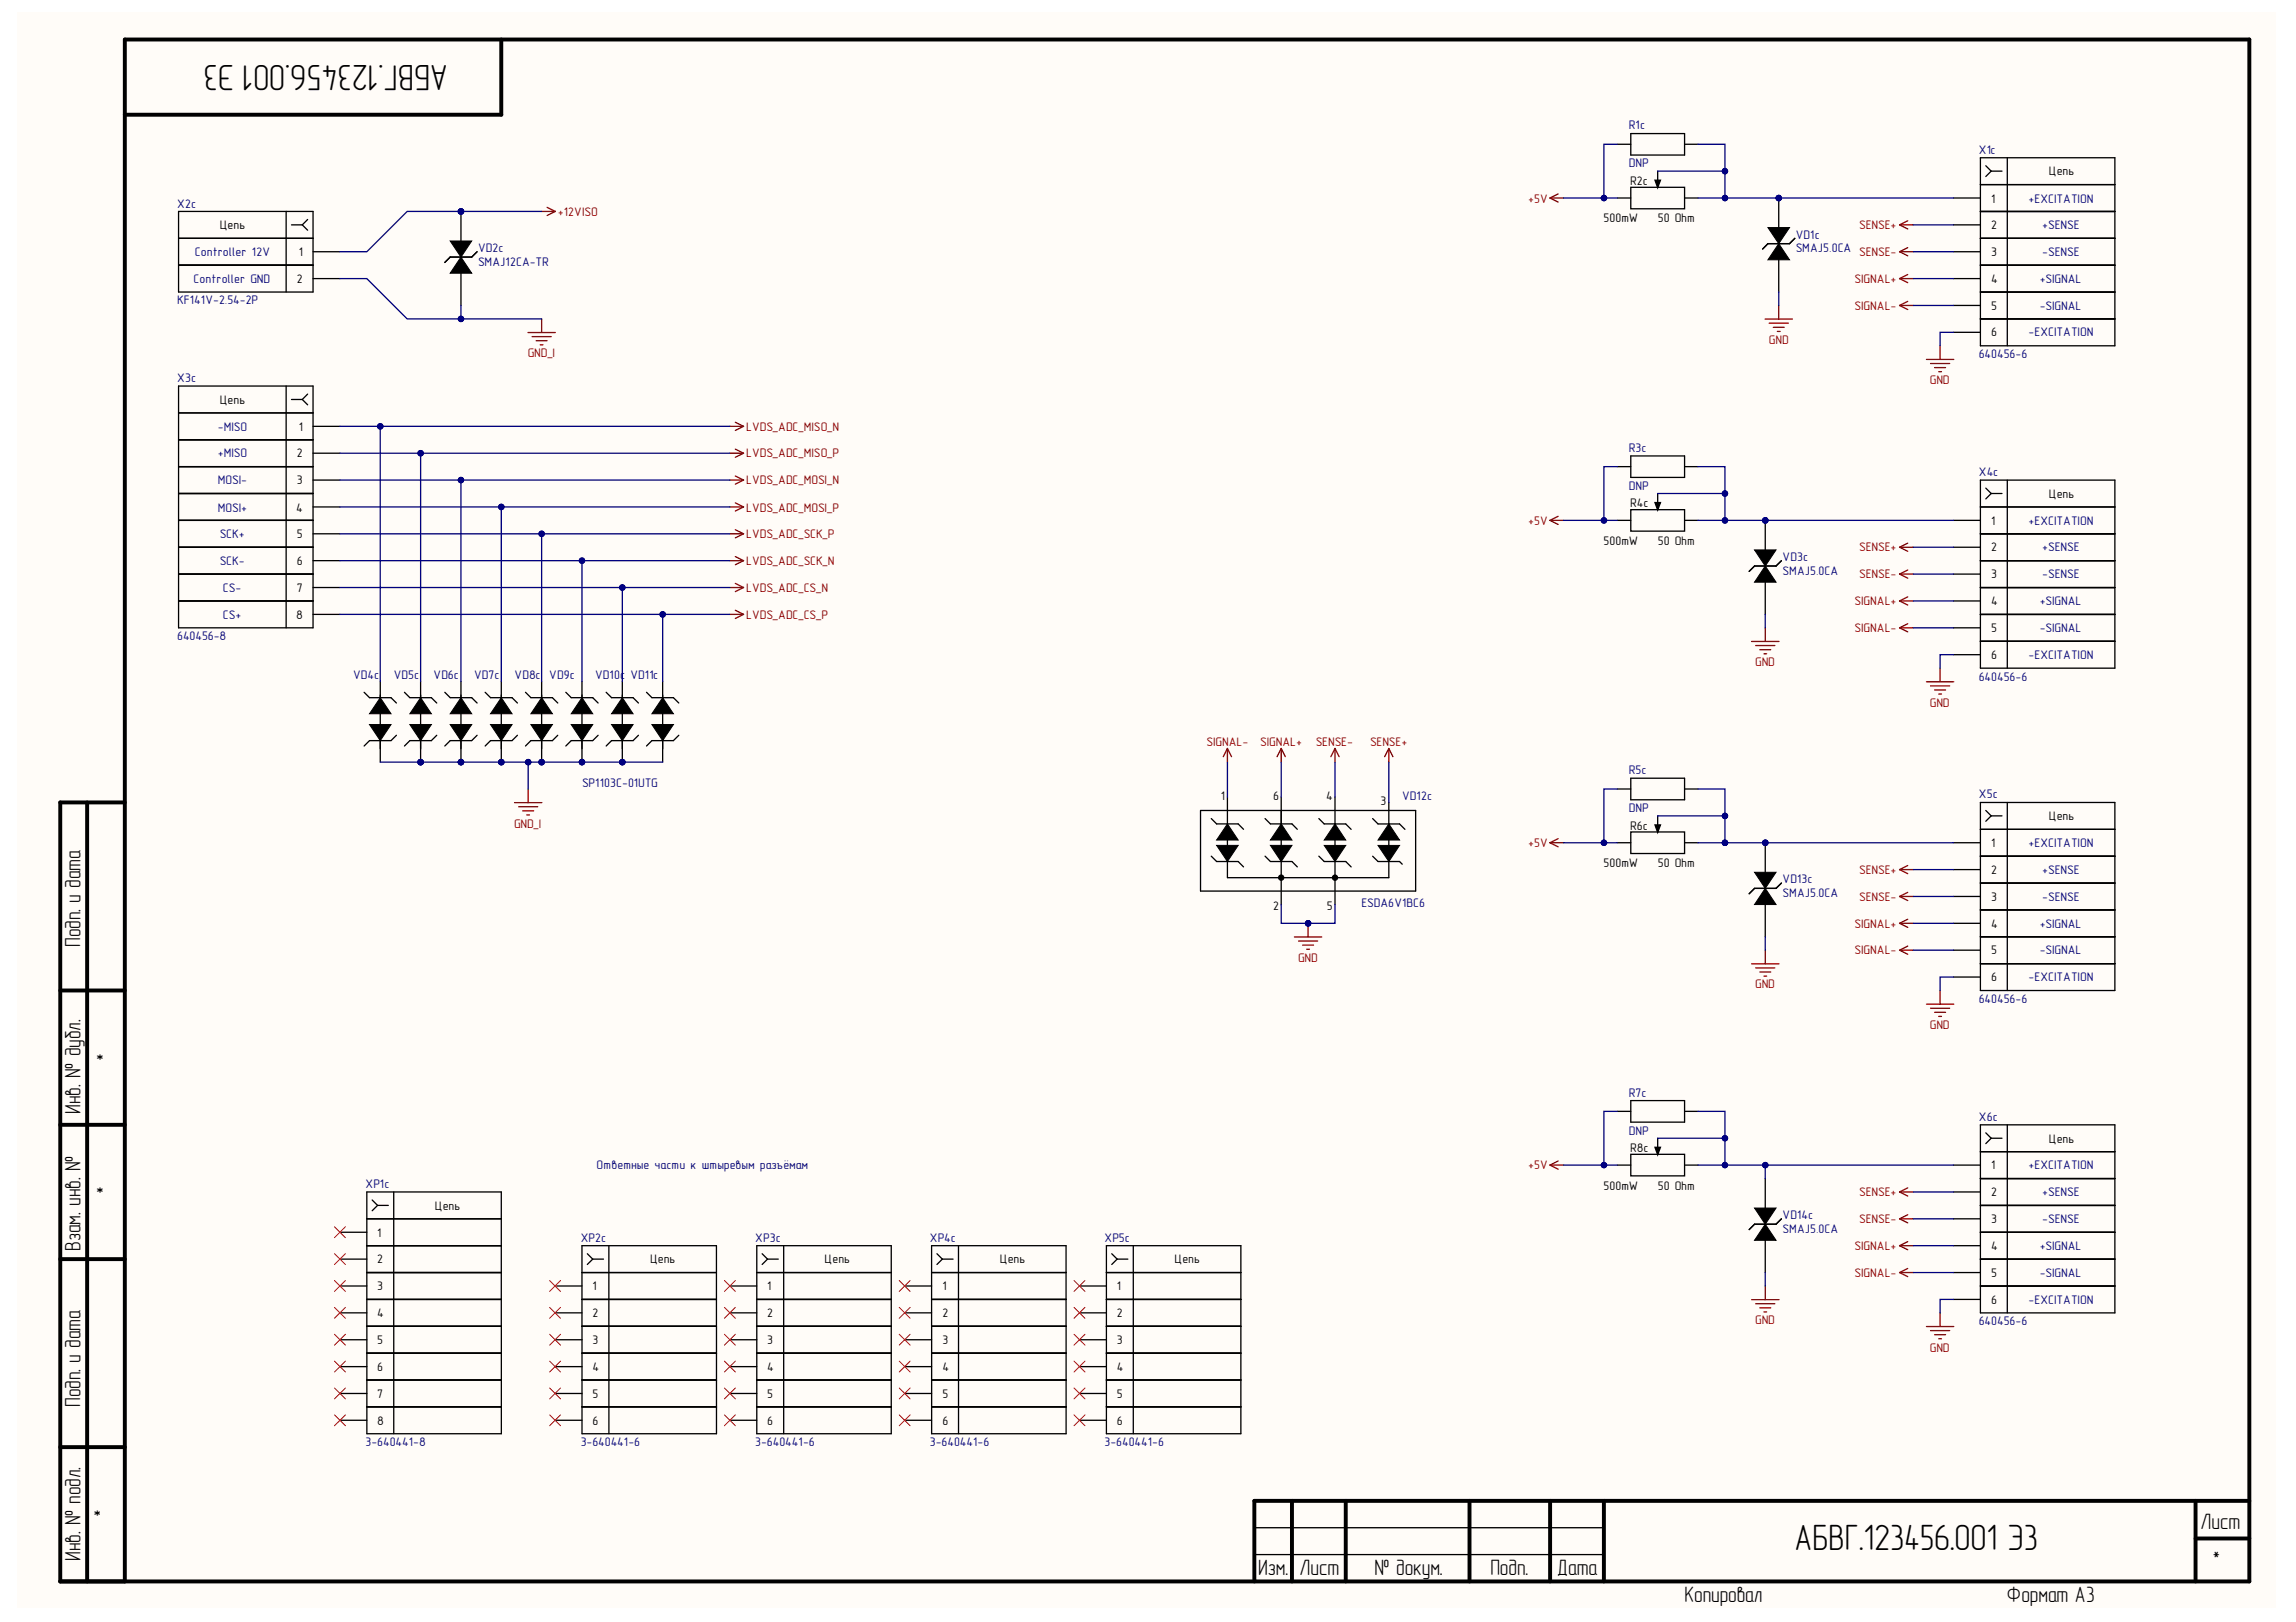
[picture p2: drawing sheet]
<svg xmlns="http://www.w3.org/2000/svg" width="297mm" height="210mm" viewBox="0 0 297 210" stroke-linecap="round" stroke-linejoin="round" font-family="sans-serif">
<defs><g id="words">
<g font-size="4.7">
<text x="58" y="8.5" transform="rotate(-180 58 8.5)">АБВГ.123456.001 Э3</text>
<text x="232.2" y="200.5">АБВГ.123456.001 Э3</text>
</g>
<g font-size="2.9">
<text x="10.4" y="122.6" transform="rotate(-90 10.4 122.6)">Подп. и дата</text>
<text x="14.6" y="137.4" transform="rotate(-90 14.6 137.4)">*</text>
<text x="10.4" y="144.1" transform="rotate(-90 10.4 144.1)">Инв. № дубл.</text>
<text x="14.6" y="154.7" transform="rotate(-90 14.6 154.7)">*</text>
<text x="10.4" y="161.9" transform="rotate(-90 10.4 161.9)">Взам. инв. №</text>
<text x="10.4" y="182.1" transform="rotate(-90 10.4 182.1)">Подп. и дата</text>
<text x="14.2" y="196.5" transform="rotate(-90 14.2 196.5)">*</text>
<text x="284.7" y="197.9">Лист</text>
<text x="10.4" y="202" transform="rotate(-90 10.4 202)">Инв. № подл.</text>
<text x="162.8" y="203.8">Изм.</text>
<text x="168.1" y="203.8">Лист</text>
<text x="177.8" y="203.8">№ докум.</text>
<text x="192.8" y="203.8">Подп.</text>
<text x="201.4" y="203.8">Дата</text>
<text x="286.1" y="202.7">*</text>
<text x="217.9" y="207.3">Копировал</text>
<text x="259.6" y="207.3">Формат А3</text>
</g>
<g font-size="1.6" fill="#000080">
<text x="210.7" y="16.7">R1c</text>
<text x="210.7" y="21.7">DNP</text>
<text x="256" y="19.9">X1c</text>
<text x="22.9" y="26.9">X2c</text>
<text x="262.4" y="26.2">+EXCITATION</text>
<text x="264.2" y="29.7">+SENSE</text>
<text x="25.2" y="33.1">Controller 12V</text>
<text x="61.8" y="32.6">VD2c</text>
<text x="61.8" y="34.4">SMAJ12CA-TR</text>
<text x="232.3" y="30.9">VD1c</text>
<text x="232.3" y="32.6">SMAJ5.0CA</text>
<text x="264.2" y="33.1">-SENSE</text>
<text x="22.9" y="39.4">KF141V-2.54-2P</text>
<text x="25" y="36.6">Controller GND</text>
<text x="263.9" y="40.1">-SIGNAL</text>
<text x="263.9" y="36.6">+SIGNAL</text>
<text x="256" y="46.3">640456-6</text>
<text x="262.4" y="43.5">-EXCITATION</text>
<text x="22.9" y="49.5">X3c</text>
<text x="28.2" y="55.7">-MISO</text>
<text x="28.2" y="59.2">+MISO</text>
<text x="210.7" y="58.5">R3c</text>
<text x="28.2" y="62.6">MOSI-</text>
<text x="210.7" y="63.4">DNP</text>
<text x="256" y="61.6">X4c</text>
<text x="28.2" y="66.2">MOSI+</text>
<text x="28.4" y="69.7">SCK+</text>
<text x="262.4" y="67.9">+EXCITATION</text>
<text x="264.2" y="71.4">+SENSE</text>
<text x="28.4" y="73.1">SCK-</text>
<text x="28.8" y="76.6">CS-</text>
<text x="230.6" y="72.6">VD3c</text>
<text x="230.6" y="74.4">SMAJ5.0CA</text>
<text x="264.2" y="74.8">-SENSE</text>
<text x="22.9" y="82.9">640456-8</text>
<text x="28.8" y="80.1">CS+</text>
<text x="263.9" y="81.8">-SIGNAL</text>
<text x="263.9" y="78.3">+SIGNAL</text>
<text x="45.7" y="87.8">VD4c</text>
<text x="50.9" y="87.8">VD5c</text>
<text x="56.1" y="87.8">VD6c</text>
<text x="61.3" y="87.8">VD7c</text>
<text x="66.6" y="87.8">VD8c</text>
<text x="71.1" y="87.8">VD9c</text>
<text x="77" y="87.8">VD10c</text>
<text x="81.6" y="87.8">VD11c</text>
<text x="256" y="88.1">640456-6</text>
<text x="262.4" y="85.3">-EXCITATION</text>
<text x="75.3" y="101.8">SP1103C-01UTG</text>
<text x="210.7" y="100.2">R5c</text>
<text x="181.4" y="103.5">VD12c</text>
<text x="210.7" y="105.1">DNP</text>
<text x="256" y="103.3">X5c</text>
<text x="262.4" y="109.6">+EXCITATION</text>
<text x="264.2" y="113.1">+SENSE</text>
<text x="176.1" y="117.4">ESDA6V1BC6</text>
<text x="230.6" y="114.3">VD13c</text>
<text x="230.6" y="116.1">SMAJ5.0CA</text>
<text x="264.2" y="116.6">-SENSE</text>
<text x="263.9" y="123.5">-SIGNAL</text>
<text x="263.9" y="120">+SIGNAL</text>
<text x="256" y="129.8">640456-6</text>
<text x="262.4" y="127">-EXCITATION</text>
<text x="210.7" y="141.9">R7c</text>
<text x="210.7" y="146.8">DNP</text>
<text x="256" y="145.1">X6c</text>
<text x="47.3" y="153.8">XP1c</text>
<text x="77.2" y="151.3">Ответные части к штыревым разъёмам</text>
<text x="262.4" y="151.3">+EXCITATION</text>
<text x="264.2" y="154.8">+SENSE</text>
<text x="75.1" y="160.7">XP2c</text>
<text x="97.7" y="160.7">XP3c</text>
<text x="120.3" y="160.7">XP4c</text>
<text x="142.9" y="160.7">XP5c</text>
<text x="230.6" y="157.7">VD14c</text>
<text x="230.6" y="159.5">SMAJ5.0CA</text>
<text x="263.9" y="161.7">+SIGNAL</text>
<text x="264.2" y="158.3">-SENSE</text>
<text x="263.9" y="165.3">-SIGNAL</text>
<text x="256" y="171.5">640456-6</text>
<text x="262.4" y="168.7">-EXCITATION</text>
<text x="47.3" y="187.2">3-640441-8</text>
<text x="75.1" y="187.2">3-640441-6</text>
<text x="97.7" y="187.2">3-640441-6</text>
<text x="120.3" y="187.2">3-640441-6</text>
<text x="142.9" y="187.2">3-640441-6</text>
</g>
<g font-size="1.6">
<text x="210.9" y="23.9">R2c</text>
<text x="265.1" y="22.7">Цепь</text>
<text x="28.4" y="29.7">Цепь</text>
<text x="207.4" y="28.8">500mW</text>
<text x="214.5" y="28.8">50 Ohm</text>
<text x="257.6" y="26.2">1</text>
<text x="257.6" y="29.7">2</text>
<text x="38.7" y="33.1">1</text>
<text x="257.6" y="33.1">3</text>
<text x="38.4" y="36.6">2</text>
<text x="257.6" y="36.6">4</text>
<text x="257.6" y="40.1">5</text>
<text x="257.6" y="43.5">6</text>
<text x="28.4" y="52.3">Цепь</text>
<text x="38.4" y="59.2">2</text>
<text x="38.7" y="55.7">1</text>
<text x="38.4" y="62.6">3</text>
<text x="210.9" y="65.6">R4c</text>
<text x="265.1" y="64.4">Цепь</text>
<text x="38.3" y="66.2">4</text>
<text x="38.4" y="69.7">5</text>
<text x="207.4" y="70.5">500mW</text>
<text x="214.5" y="70.5">50 Ohm</text>
<text x="257.6" y="67.9">1</text>
<text x="257.6" y="71.4">2</text>
<text x="38.4" y="73.1">6</text>
<text x="38.4" y="76.6">7</text>
<text x="257.6" y="74.8">3</text>
<text x="38.3" y="80.1">8</text>
<text x="257.6" y="78.3">4</text>
<text x="257.6" y="81.8">5</text>
<text x="257.6" y="85.3">6</text>
<text x="158" y="103.5">1</text>
<text x="164.7" y="103.5">6</text>
<text x="171.6" y="103.5">4</text>
<text x="178.6" y="104.2">3</text>
<text x="210.9" y="107.4">R6c</text>
<text x="265.1" y="106.1">Цепь</text>
<text x="207.4" y="112.2">500mW</text>
<text x="214.5" y="112.2">50 Ohm</text>
<text x="257.6" y="109.6">1</text>
<text x="257.6" y="113.1">2</text>
<text x="164.7" y="117.8">2</text>
<text x="171.7" y="117.8">5</text>
<text x="257.6" y="116.6">3</text>
<text x="257.6" y="120">4</text>
<text x="257.6" y="123.5">5</text>
<text x="257.6" y="127">6</text>
<text x="210.9" y="149">R8c</text>
<text x="265.1" y="147.9">Цепь</text>
<text x="207.4" y="153.9">500mW</text>
<text x="214.5" y="153.9">50 Ohm</text>
<text x="257.6" y="151.3">1</text>
<text x="257.6" y="154.8">2</text>
<text x="48.8" y="160">1</text>
<text x="56.3" y="156.6">Цепь</text>
<text x="257.6" y="158.3">3</text>
<text x="257.6" y="161.7">4</text>
<text x="48.8" y="163.5">2</text>
<text x="48.8" y="167">3</text>
<text x="76.7" y="167">1</text>
<text x="84.1" y="163.5">Цепь</text>
<text x="99.2" y="167">1</text>
<text x="106.7" y="163.5">Цепь</text>
<text x="121.9" y="167">1</text>
<text x="129.4" y="163.5">Цепь</text>
<text x="144.5" y="167">1</text>
<text x="151.9" y="163.5">Цепь</text>
<text x="257.6" y="165.3">5</text>
<text x="48.8" y="170.4">4</text>
<text x="48.8" y="173.9">5</text>
<text x="76.7" y="170.4">2</text>
<text x="76.7" y="173.9">3</text>
<text x="99.2" y="170.4">2</text>
<text x="99.2" y="173.9">3</text>
<text x="121.9" y="170.4">2</text>
<text x="121.9" y="173.9">3</text>
<text x="144.5" y="170.4">2</text>
<text x="144.5" y="173.9">3</text>
<text x="257.6" y="168.7">6</text>
<text x="48.8" y="177.4">6</text>
<text x="76.7" y="177.4">4</text>
<text x="99.2" y="177.4">4</text>
<text x="121.9" y="177.4">4</text>
<text x="144.5" y="177.4">4</text>
<text x="48.8" y="180.9">7</text>
<text x="48.8" y="184.4">8</text>
<text x="76.7" y="180.9">5</text>
<text x="76.7" y="184.4">6</text>
<text x="99.2" y="180.9">5</text>
<text x="99.2" y="184.4">6</text>
<text x="121.9" y="180.9">5</text>
<text x="121.9" y="184.4">6</text>
<text x="144.5" y="180.9">5</text>
<text x="144.5" y="184.4">6</text>
</g>
<g font-size="1.6" fill="#800000">
<text x="72.2" y="27.9">+12VISO</text>
<text x="197.7" y="26.2">+5V</text>
<text x="240.5" y="29.7">SENSE+</text>
<text x="240.5" y="33.1">SENSE-</text>
<text x="239.9" y="36.6">SIGNAL+</text>
<text x="239.9" y="40.1">SIGNAL-</text>
<text x="68.3" y="46.2">GND_I</text>
<text x="228.9" y="44.5">GND</text>
<text x="249.7" y="49.7">GND</text>
<text x="96.5" y="55.7">LVDS_ADC_MISO_N</text>
<text x="96.5" y="59.2">LVDS_ADC_MISO_P</text>
<text x="96.5" y="62.6">LVDS_ADC_MOSI_N</text>
<text x="96.5" y="66.2">LVDS_ADC_MOSI_P</text>
<text x="96.5" y="69.7">LVDS_ADC_SCK_P</text>
<text x="197.7" y="67.9">+5V</text>
<text x="240.5" y="71.4">SENSE+</text>
<text x="96.5" y="73.1">LVDS_ADC_SCK_N</text>
<text x="96.5" y="76.6">LVDS_ADC_CS_N</text>
<text x="240.5" y="74.8">SENSE-</text>
<text x="96.5" y="80.1">LVDS_ADC_CS_P</text>
<text x="239.9" y="78.3">SIGNAL+</text>
<text x="239.9" y="81.8">SIGNAL-</text>
<text x="227.1" y="86.2">GND</text>
<text x="249.7" y="91.5">GND</text>
<text x="156.1" y="96.5">SIGNAL-</text>
<text x="163" y="96.5">SIGNAL+</text>
<text x="170.2" y="96.5">SENSE-</text>
<text x="177.2" y="96.5">SENSE+</text>
<text x="66.5" y="107.1">GND_I</text>
<text x="197.7" y="109.6">+5V</text>
<text x="240.5" y="113.1">SENSE+</text>
<text x="240.5" y="116.6">SENSE-</text>
<text x="167.9" y="124.4">GND</text>
<text x="239.9" y="120">SIGNAL+</text>
<text x="239.9" y="123.5">SIGNAL-</text>
<text x="227.1" y="127.9">GND</text>
<text x="249.7" y="133.2">GND</text>
<text x="197.7" y="151.3">+5V</text>
<text x="240.5" y="154.8">SENSE+</text>
<text x="239.9" y="161.7">SIGNAL+</text>
<text x="240.5" y="158.3">SENSE-</text>
<text x="239.9" y="165.3">SIGNAL-</text>
<text x="227.1" y="171.4">GND</text>
<text x="249.7" y="174.9">GND</text>
</g>
</g></defs>
<g fill="#fffcf8">
<path d="M2.2 1.6h292.3v206.5h-292.3z" fill-rule="evenodd"/>
<path d="M2.2 1.6h292.3v206.5h-292.3z" fill-rule="evenodd"/>
</g>
<g fill="none" stroke="#000" stroke-width=".51">
<path d="M64.9 5.1v9.7h-48.8M11.3 103.8v100.9M16.1 103.8h-8.3v100.9h283.2v-199.6h-274.9v199.6M7.8 128.2h8.3M7.8 145.6h8.3M7.8 162.9h8.3M7.8 187.3h8.3M167.1 194.2v10.5M174.1 194.2v10.5M190.1 194.2v10.5M200.5 194.2v10.5M207.5 194.2v10.5"/>
<path d="M284 194.2v10.5M284 199.1h7M291 194.2h-128.7v10.5"/>
</g>
<g fill="none" stroke="#000" stroke-width=".17">
<path d="M209.2 18.7h1.8M211 17.3h6.9v2.8h-6.9zM217.9 18.7h1.8M209.2 25.6h1.8M211 24.2h6.9v2.8h-6.9zM214.1 23.3h.7l-.3 1zM214.5 22.1v2.1M217.9 25.6h1.8M252.7 25.6h3.5M252.7 29.1h3.5M252.7 32.6h3.5M252.7 36.1h3.5"/>
<path d="M252.7 39.5h3.5M256.2 20.4h17.4v24.3h-17.4zM256.2 23.9h17.4M256.2 27.4h17.4M256.2 30.8h17.4M256.2 34.3h17.4M256.2 37.8h17.4M256.9 21.4l.7 .7M257.6 22.1l-.7 .7M257.6 22.1h1.4M259.7 20.4v24.3M211 59h6.9v2.8h-6.9z"/>
<path d="M252.7 43h3.5M256.2 41.3h17.4M209.2 67.3h1.8M209.2 60.4h1.8M211 66h6.9v2.7h-6.9zM214.1 65h.7l-.3 1zM214.5 63.9v2.1M217.9 67.3h1.8M217.9 60.4h1.8M252.7 67.3h3.5M252.7 70.8h3.5M252.7 74.3h3.5"/>
<path d="M252.7 77.8h3.5M256.2 62.1h17.4v24.4h-17.4zM256.2 65.6h17.4M256.2 69.1h17.4M256.2 72.6h17.4M256.2 76h17.4M256.2 79.5h17.4M256.9 63.2l.7 .7M257.6 63.9l-.7 .7M257.6 63.9h1.4M259.7 62.1v24.4M83.6 89.6l.7 .7h2.8l.7 .7"/>
<path d="M85.7 88.2v10.4M87.8 95.2l-.7 .6h-2.8l-.7 .7M252.7 81.2h3.5M252.7 84.7h3.5M256.2 83h17.4M209.2 109.1h1.8M209.2 102.1h1.8M211 107.7h6.9v2.8h-6.9zM211 100.7h6.9v2.8h-6.9zM214.1 106.8h.7l-.3 .9zM214.5 105.6v2.1M217.9 109.1h1.8"/>
<path d="M217.9 102.1h1.8M252.7 109.1h3.5M252.7 112.5h3.5M252.7 116h3.5M252.7 119.5h3.5M256.2 103.8h17.4v24.4h-17.4zM256.2 107.3h17.4M256.2 110.8h17.4M256.2 114.3h17.4M256.2 117.8h17.4M256.9 104.9l.7 .7M257.6 105.6l-.7 .7"/>
<path d="M257.6 105.6h1.4M259.7 103.8v24.4M252.7 123h3.5M252.7 126.4h3.5M256.2 121.2h17.4M256.2 124.7h17.4M209.2 150.8h1.8M209.2 143.8h1.8M211 149.4h6.9v2.8h-6.9zM211 142.4h6.9v2.8h-6.9zM214.1 148.5h.7l-.3 .9zM214.5 147.3v2.1"/>
<path d="M217.9 150.8h1.8M217.9 143.8h1.8M252.7 150.8h3.5M252.7 154.3h3.5M252.7 157.7h3.5M256.2 145.6h17.4v24.3h-17.4zM256.2 149h17.4M256.2 152.5h17.4M256.2 156h17.4M256.2 159.5h17.4M256.9 146.6l.7 .7M257.6 147.3l-.7 .7"/>
<path d="M257.6 147.3h1.4M259.7 145.6v24.3M71.8 169.9h3.5M71.8 166.4h3.5M71.8 173.4h3.5M71.8 176.9h3.5M75.3 161.2h17.4v24.3h-17.4zM75.3 164.7h17.4M75.3 168.2h17.4M75.3 171.6h17.4M75.3 175.1h17.4M75.3 178.6h17.4"/>
<path d="M76 162.2l.7 .7M76.7 162.9h1.4M76.7 162.9l-.7 .7M78.8 161.2v10.4M78.8 171.6v13.9M94.4 169.9h3.5M94.4 166.4h3.5M94.4 173.4h3.5M94.4 176.9h3.5M97.9 161.2h17.4v24.3h-17.4zM97.9 164.7h17.4M97.9 168.2h17.4"/>
<path d="M97.9 171.6h17.4M97.9 175.1h17.4M97.9 178.6h17.4M98.6 162.2l.7 .7M99.3 162.9h1.4M99.3 162.9l-.7 .7M101.4 161.2v24.3M117 169.9h3.5M117 166.4h3.5M117 173.4h3.5M117 176.9h3.5M120.5 164.7h17.4"/>
<path d="M120.5 168.2h17.4M120.5 171.6v13.9h17.4v-24.3h-17.4v10.4h17.4M120.5 175.1h17.4M120.5 178.6h17.4M121.2 162.2l.7 .7M121.9 162.9h1.4M121.9 162.9l-.7 .7M124 161.2v24.3M139.7 169.9h3.4M139.7 166.4h3.4M139.7 173.4h3.4M139.7 176.9h3.4"/>
<path d="M143.1 161.2h17.4v24.3h-17.4zM143.1 164.7h17.4M143.1 168.2h17.4M143.1 171.6h17.4M143.1 175.1h17.4M143.1 178.6h17.4M143.8 162.2l.7 .7M144.5 162.9h1.4M144.5 162.9l-.7 .7M146.6 161.2v24.3M252.7 161.2h3.5M252.7 164.7h3.5"/>
<path d="M252.7 168.2h3.5M256.2 162.9h17.4M256.2 166.4h17.4M71.8 180.3h3.5M71.8 183.8h3.5M75.3 182.1h17.4M94.4 180.3h3.5M94.4 183.8h3.5M97.9 182.1h17.4M117 180.3h3.5M117 183.8h3.5M120.5 182.1h17.4"/>
<path d="M139.7 180.3h3.4M139.7 183.8h3.4M143.1 182.1h17.4M162.3 197.7h45.2M162.3 201.2h45.2"/>
</g>
<g fill="none" stroke="#800000" stroke-width=".17">
<path d="M200.5 25.6l1.1 .6M200.5 25.6h1.8M201.6 25.1l-1.1 .5M245.8 29.1l1 .5M245.8 29.1h1.7M245.8 32.6l1 .5M245.8 32.6h1.7M245.8 36.1l1 .5M245.8 36.1h1.7M245.8 39.5l1 .6M245.8 39.5h1.7M246.8 28.6l-1 .5"/>
<path d="M246.8 32l-1 .6M246.8 35.5l-1 .6M246.8 39l-1 .5M249.2 46.5h3.6M249.8 47h2.4M250.3 47.6h1.4M250.8 48.1h.4M251 44.7v1.8M200.5 67.3l1.1 .6M200.5 67.3h1.8M201.6 66.8l-1.1 .5M245.8 70.8l1 .5"/>
<path d="M245.8 70.8h1.7M245.8 74.3l1 .5M245.8 74.3h1.7M245.8 77.8l1 .5M245.8 77.8h1.7M246.8 70.3l-1 .5M246.8 73.8l-1 .5M246.8 77.2l-1 .6M245.8 81.2l1 .6M245.8 81.2h1.7M246.8 80.7l-1 .5M249.2 88.2h3.6"/>
<path d="M249.8 88.8h2.4M250.3 89.3h1.4M250.8 89.8h.4M251 86.5v1.7M200.5 109.1l1.1 .5M200.5 109.1h1.8M201.6 108.5l-1.1 .6M245.8 112.5l1 .6M245.8 112.5h1.7M245.8 116l1 .5M245.8 116h1.7M245.8 119.5l1 .5"/>
<path d="M245.8 119.5h1.7M246.8 112l-1 .5M246.8 115.5l-1 .5M246.8 119l-1 .5M245.8 123l1 .5M245.8 123h1.7M246.8 122.4l-1 .6M249.2 129.9h3.6M249.8 130.5h2.4M250.3 131h1.4M250.8 131.5h.4M251 128.2v1.7"/>
<path d="M200.5 150.8l1.1 .5M200.5 150.8h1.8M201.6 150.2l-1.1 .6M245.8 154.3l1 .5M245.8 154.3h1.7M245.8 157.7l1 .6M245.8 157.7h1.7M246.8 153.7l-1 .6M246.8 157.2l-1 .5M245.8 161.2l1 .5M245.8 161.2h1.7M245.8 164.7l1 .5"/>
<path d="M245.8 164.7h1.7M246.8 160.7l-1 .5M246.8 164.2l-1 .5M249.2 171.7h3.6M249.8 172.2h2.4M250.3 172.7h1.4M250.8 173.3h.4M251 169.9v1.8"/>
</g>
<path d="M214.1 23.3h.7l-.3 1zM214.1 65h.7l-.3 1zM85.7 90.3l1.4 2.1h-2.8zM84.3 93.8h2.8l-1.4 2zM214.1 106.8h.7l-.3 .9zM214.1 148.5h.7l-.3 .9z" fill="#000"/>
<g fill="none" stroke="#f00" stroke-width=".13">
<path d="M71.1 165.7l1.4 1.4M71.1 169.2l1.4 1.4M71.1 172.7l1.4 1.4M71.1 176.1l1.4 1.5M71.1 179.6l1.4 1.4M72.5 165.7l-1.4 1.4M72.5 169.2l-1.4 1.4M72.5 172.7l-1.4 1.4M72.5 176.1l-1.4 1.5M72.5 179.6l-1.4 1.4M93.7 165.7l1.4 1.4M93.7 169.2l1.4 1.4"/>
<path d="M93.7 172.7l1.4 1.4M93.7 176.1l1.4 1.5M93.7 179.6l1.4 1.4M95.1 165.7l-1.4 1.4M95.1 169.2l-1.4 1.4M95.1 172.7l-1.4 1.4M95.1 176.1l-1.4 1.5M95.1 179.6l-1.4 1.4M116.3 165.7l1.4 1.4M116.3 169.2l1.4 1.4M116.3 172.7l1.4 1.4M116.3 176.1l1.4 1.5"/>
<path d="M116.3 179.6l1.4 1.4M117.7 165.7l-1.4 1.4M117.7 169.2l-1.4 1.4M117.7 172.7l-1.4 1.4M117.7 176.1l-1.4 1.5M117.7 179.6l-1.4 1.4M138.9 165.7l1.5 1.4M138.9 169.2l1.5 1.4M138.9 172.7l1.5 1.4M138.9 176.1l1.5 1.5M138.9 179.6l1.5 1.4M140.4 165.7l-1.5 1.4"/>
<path d="M140.4 169.2l-1.5 1.4M140.4 172.7l-1.5 1.4M140.4 176.1l-1.5 1.5M140.4 179.6l-1.5 1.4M71.1 183.1l1.4 1.4M72.5 183.1l-1.4 1.4M93.7 183.1l1.4 1.4M95.1 183.1l-1.4 1.4M116.3 183.1l1.4 1.4M117.7 183.1l-1.4 1.4M138.9 183.1l1.5 1.4M140.4 183.1l-1.5 1.4"/>
</g>
<path d="M84.3 93.8h2.8l-1.4 2zM85.7 90.3l1.4 2.1h-2.8z" fill="none" stroke="#000" stroke-width=".13"/>
<circle cx="80.5" cy="98.6" r=".35" fill="#000080"/>
<circle cx="80.5" cy="98.6" r=".35" fill="none" stroke="#000080" stroke-width=".13"/>
<path d="M80.5 95.2v3.4" fill="none" stroke="#000" stroke-width=".17"/>
<circle cx="80.5" cy="98.6" r=".35" fill="#000080"/>
<circle cx="80.5" cy="98.6" r=".35" fill="none" stroke="#000080" stroke-width=".13"/>
<path d="M78.4 89.6l.7 .7h2.8l.7 .7M80.5 88.2v8.7M82.6 95.2l-.7 .6h-2.8l-.7 .7" fill="none" stroke="#000" stroke-width=".17"/>
<path d="M80.5 90.3l1.4 2.1h-2.8zM79.1 93.8h2.8l-1.4 2z" fill="#000"/>
<path d="M79.1 93.8h2.8l-1.4 2zM80.5 90.3l1.4 2.1h-2.8z" fill="none" stroke="#000" stroke-width=".13"/>
<circle cx="75.3" cy="98.6" r=".35" fill="#000080"/>
<circle cx="75.3" cy="98.6" r=".35" fill="none" stroke="#000080" stroke-width=".13"/>
<path d="M75.3 95.2v3.4" fill="none" stroke="#000" stroke-width=".17"/>
<circle cx="75.3" cy="98.6" r=".35" fill="#000080"/>
<circle cx="75.3" cy="98.6" r=".35" fill="none" stroke="#000080" stroke-width=".13"/>
<path d="M73.2 89.6l.7 .7h2.8l.7 .7M75.3 88.2v8.7M77.4 95.2l-.7 .6h-2.8l-.7 .7" fill="none" stroke="#000" stroke-width=".17"/>
<path d="M75.3 90.3l1.4 2.1h-2.8zM73.9 93.8h2.8l-1.4 2z" fill="#000"/>
<path d="M73.9 93.8h2.8l-1.4 2zM75.3 90.3l1.4 2.1h-2.8z" fill="none" stroke="#000" stroke-width=".13"/>
<circle cx="70.1" cy="98.6" r=".35" fill="#000080"/>
<circle cx="70.1" cy="98.6" r=".35" fill="none" stroke="#000080" stroke-width=".13"/>
<path d="M70.1 95.2v3.4" fill="none" stroke="#000" stroke-width=".17"/>
<circle cx="70.1" cy="98.6" r=".35" fill="#000080"/>
<circle cx="70.1" cy="98.6" r=".35" fill="none" stroke="#000080" stroke-width=".13"/>
<path d="M68 89.6l.7 .7h2.8l.7 .7M70.1 88.2v8.7M72.2 95.2l-.7 .6h-2.8l-.7 .7" fill="none" stroke="#000" stroke-width=".17"/>
<path d="M70.1 90.3l1.4 2.1h-2.8zM68.7 93.8h2.8l-1.4 2z" fill="#000"/>
<path d="M68.7 93.8h2.8l-1.4 2zM70.1 90.3l1.4 2.1h-2.8z" fill="none" stroke="#000" stroke-width=".13"/>
<circle cx="64.9" cy="98.6" r=".35" fill="#000080"/>
<circle cx="64.9" cy="98.6" r=".35" fill="none" stroke="#000080" stroke-width=".13"/>
<path d="M64.9 95.2v3.4" fill="none" stroke="#000" stroke-width=".17"/>
<circle cx="64.9" cy="98.6" r=".35" fill="#000080"/>
<circle cx="64.9" cy="98.6" r=".35" fill="none" stroke="#000080" stroke-width=".13"/>
<path d="M62.8 89.6l.7 .7h2.7l.7 .7M64.9 88.2v8.7M66.9 95.2l-.7 .6h-2.7l-.7 .7" fill="none" stroke="#000" stroke-width=".17"/>
<path d="M64.9 90.3l1.3 2.1h-2.7zM63.5 93.8h2.7l-1.3 2z" fill="#000"/>
<path d="M63.5 93.8h2.7l-1.3 2zM64.9 90.3l1.3 2.1h-2.7z" fill="none" stroke="#000" stroke-width=".13"/>
<circle cx="59.6" cy="98.6" r=".35" fill="#000080"/>
<circle cx="59.6" cy="98.6" r=".35" fill="none" stroke="#000080" stroke-width=".13"/>
<path d="M59.6 95.2v3.4" fill="none" stroke="#000" stroke-width=".17"/>
<circle cx="59.6" cy="98.6" r=".35" fill="#000080"/>
<circle cx="59.6" cy="98.6" r=".35" fill="none" stroke="#000080" stroke-width=".13"/>
<path d="M57.5 89.6l.7 .7h2.8l.7 .7M59.6 88.2v8.7M61.7 95.2l-.7 .6h-2.8l-.7 .7" fill="none" stroke="#000" stroke-width=".17"/>
<path d="M59.6 90.3l1.4 2.1h-2.8zM58.2 93.8h2.8l-1.4 2z" fill="#000"/>
<path d="M58.2 93.8h2.8l-1.4 2zM59.6 90.3l1.4 2.1h-2.8z" fill="none" stroke="#000" stroke-width=".13"/>
<circle cx="54.4" cy="98.6" r=".35" fill="#000080"/>
<circle cx="54.4" cy="98.6" r=".35" fill="none" stroke="#000080" stroke-width=".13"/>
<path d="M54.4 95.2v3.4" fill="none" stroke="#000" stroke-width=".17"/>
<circle cx="54.4" cy="98.6" r=".35" fill="#000080"/>
<circle cx="54.4" cy="98.6" r=".35" fill="none" stroke="#000080" stroke-width=".13"/>
<g fill="none" stroke="#000" stroke-width=".17">
<path d="M47.1 89.6l.7 .7h2.8l.7 .7M49.2 88.2v10.4M51.3 95.2l-.7 .6h-2.8l-.7 .7M52.3 89.6l.7 .7h2.8l.7 .7M54.4 88.2v8.7M56.5 95.2l-.7 .6h-2.8l-.7 .7M155.3 104.9h27.8v10.4h-27.8zM156.7 105.9l.7 .7h2.8l.7 .7M156.7 110.8l.7 .7h2.8l.7 .7M158.8 103.1v10.5h20.9v-9.8M163.7 105.9l.7 .7h2.7l.7 .7M163.7 110.8l.7 .7h2.7l.7 .7"/>
<path d="M165.8 103.1v14M170.6 105.9l.7 .7h2.8l.7 .7M170.6 110.8l.7 .7h2.8l.7 .7M172.7 103.1v14M177.6 105.9l.7 .7h2.8l.7 .7M177.6 110.8l.7 .7h2.8l.3 .3"/>
</g>
<path d="M49.2 90.3l1.4 2.1h-2.8zM47.8 93.8h2.8l-1.4 2zM54.4 90.3l1.4 2.1h-2.8zM53 93.8h2.8l-1.4 2zM157.4 109.4h2.8l-1.4 2.1zM158.8 106.6l1.4 2.1h-2.8zM164.4 109.4h2.7l-1.3 2.1zM165.8 106.6l1.3 2.1h-2.7zM171.3 109.4h2.8l-1.4 2.1zM172.7 106.6l1.4 2.1h-2.8zM178.3 109.4h2.8l-1.4 2.1zM179.7 106.6l1.4 2.1h-2.8z" fill="#000"/>
<g fill="none" stroke="#000" stroke-width=".13">
<path d="M47.8 93.8h2.8l-1.4 2zM49.2 90.3l1.4 2.1h-2.8zM53 93.8h2.8l-1.4 2zM54.4 90.3l1.4 2.1h-2.8zM157.4 109.4h2.8l-1.4 2.1zM158.8 106.6l1.4 2.1h-2.8zM164.4 109.4h2.7l-1.3 2.1zM165.8 106.6l1.3 2.1h-2.7zM171.3 109.4h2.8l-1.4 2.1zM172.7 106.6l1.4 2.1h-2.8zM178.3 109.4h2.8l-1.4 2.1zM179.7 106.6l1.4 2.1h-2.8z"/>
<circle cx="165.8" cy="113.6" r=".35"/>
<circle cx="172.7" cy="113.6" r=".35"/>
</g>
<g fill="#000">
<circle cx="165.8" cy="113.6" r=".35"/>
<circle cx="172.7" cy="113.6" r=".35"/>
</g>
<g fill="none" stroke="#800000" stroke-width=".17">
<path d="M158.8 96.9l-.5 1M158.8 96.9l.5 1M158.8 96.9v1.7M165.8 96.9l-.6 1M165.8 96.9l.5 1M165.8 96.9v1.7M172.7 96.9l-.5 1M172.7 96.9v1.7M172.7 96.9l.5 1M179.7 96.9l-.6 1M179.7 96.9l.5 1M179.7 96.9v1.7"/>
<path d="M169.2 119.5v1.8M167.5 121.3h3.5M168 121.8h2.5M168.5 122.3h1.4M169.1 122.8h.3"/>
</g>
<circle cx="169.2" cy="119.5" r=".35" fill="#000080"/>
<circle cx="169.2" cy="119.5" r=".35" fill="none" stroke="#000080" stroke-width=".13"/>
<circle cx="230.1" cy="25.6" r=".35" fill="#000080"/>
<circle cx="230.1" cy="25.6" r=".35" fill="none" stroke="#000080" stroke-width=".13"/>
<path d="M230.1 25.6v4.2M230.1 33.6v4.2" fill="none" stroke="#000" stroke-width=".17"/>
<circle cx="230.1" cy="25.6" r=".35" fill="#000080"/>
<circle cx="230.1" cy="25.6" r=".35" fill="none" stroke="#000080" stroke-width=".13"/>
<path d="M228.7 29.4h2.8l-1.4 2.1zM230.1 31.5l1.4 2.1h-2.8z" fill="#000"/>
<path d="M228.7 29.4h2.8l-1.4 2.1zM230.1 31.5l1.4 2.1h-2.8z" fill="none" stroke="#000" stroke-width=".13"/>
<path d="M232.2 30.8l-.7 .7h-2.8l-.7 .7" fill="none" stroke="#000" stroke-width=".17"/>
<path d="M230.1 39.5v1.8M228.4 41.3h3.5M228.9 41.8h2.5M229.4 42.4h1.4M229.9 42.9h.4" fill="none" stroke="#800000" stroke-width=".17"/>
<circle cx="228.4" cy="67.3" r=".35" fill="#000080"/>
<circle cx="228.4" cy="67.3" r=".35" fill="none" stroke="#000080" stroke-width=".13"/>
<path d="M228.4 67.3v4.2M228.4 75.3v4.2" fill="none" stroke="#000" stroke-width=".17"/>
<circle cx="228.4" cy="67.3" r=".35" fill="#000080"/>
<circle cx="228.4" cy="67.3" r=".35" fill="none" stroke="#000080" stroke-width=".13"/>
<path d="M227 71.2h2.8l-1.4 2zM228.4 73.2l1.4 2.1h-2.8z" fill="#000"/>
<path d="M227 71.2h2.8l-1.4 2zM228.4 73.2l1.4 2.1h-2.8z" fill="none" stroke="#000" stroke-width=".13"/>
<path d="M230.5 72.6l-.7 .6h-2.8l-.7 .7" fill="none" stroke="#000" stroke-width=".17"/>
<path d="M226.6 83h3.6M227.1 83.5h2.5M227.7 84.1h1.4M228.2 84.6h.4M228.4 81.2v1.8" fill="none" stroke="#800000" stroke-width=".17"/>
<circle cx="228.4" cy="109.1" r=".35" fill="#000080"/>
<circle cx="228.4" cy="109.1" r=".35" fill="none" stroke="#000080" stroke-width=".13"/>
<path d="M228.4 109.1v4.1M228.4 117.1v4.1" fill="none" stroke="#000" stroke-width=".17"/>
<circle cx="228.4" cy="109.1" r=".35" fill="#000080"/>
<circle cx="228.4" cy="109.1" r=".35" fill="none" stroke="#000080" stroke-width=".13"/>
<path d="M227 112.9h2.8l-1.4 2.1zM228.4 115l1.4 2.1h-2.8zM227 156.3h2.8l-1.4 2.1zM228.4 158.4l1.4 2.1h-2.8z" fill="#000"/>
<path d="M227 112.9h2.8l-1.4 2.1zM228.4 115l1.4 2.1h-2.8zM227 156.3h2.8l-1.4 2.1zM228.4 158.4l1.4 2.1h-2.8z" fill="none" stroke="#000" stroke-width=".13"/>
<g fill="none" stroke="#000" stroke-width=".17">
<path d="M23.1 27.4h17.4v10.4h-17.4zM23.1 30.8h17.4M23.1 34.3h17.4M37 27.4v10.4M37.7 29.1h1.4M39.1 29.1l.7 .7M39.8 28.4l-.7 .7M40.5 32.6h3.5M40.5 36.1h3.5M230.5 114.3l-.7 .7h-2.8l-.7 .7M228.4 152.5v4.2M230.5 157.7l-.7 .7h-2.8l-.7 .7"/>
<path d="M228.4 160.5v4.2"/>
</g>
<path d="M226.6 124.7h3.6M227.1 125.3h2.5M227.7 125.8h1.4M228.2 126.3h.4M228.4 123v1.7M226.6 168.2h3.6M227.1 168.7h2.5M227.7 169.2h1.4M228.2 169.8h.4M228.4 166.4v1.8" fill="none" stroke="#800000" stroke-width=".17"/>
<circle cx="59.6" cy="27.4" r=".35" fill="#000080"/>
<circle cx="59.6" cy="27.4" r=".35" fill="none" stroke="#000080" stroke-width=".13"/>
<path d="M59.6 27.4v4.1M59.6 35.4v4.1" fill="none" stroke="#000" stroke-width=".17"/>
<circle cx="59.6" cy="27.4" r=".35" fill="#000080"/>
<circle cx="59.6" cy="27.4" r=".35" fill="none" stroke="#000080" stroke-width=".13"/>
<path d="M58.2 31.2h2.8l-1.4 2.1zM59.6 33.3l1.4 2.1h-2.8z" fill="#000"/>
<path d="M58.2 31.2h2.8l-1.4 2.1zM59.6 33.3l1.4 2.1h-2.8z" fill="none" stroke="#000" stroke-width=".13"/>
<g fill="none" stroke="#000" stroke-width=".17">
<path d="M61.7 32.6l-.7 .7h-2.8l-.7 .7M23.1 50h17.4v31.2h-17.4zM23.1 53.4h17.4M23.1 56.9h17.4M37 50v31.2M37.7 51.7h1.4M39.1 51.7l.7 .7M39.8 51l-.7 .7M40.5 55.2h3.5M40.5 58.6h3.5M23.1 60.4h17.4M23.1 63.9h17.4"/>
<path d="M23.1 67.3h17.4M23.1 70.8h17.4M23.1 74.3h17.4M23.1 77.8h17.4M40.5 62.1h3.5M40.5 65.6h3.5M40.5 69.1h3.5M40.5 72.6h3.5M40.5 76h3.5M40.5 79.5h3.5"/>
</g>
<g fill="none" stroke="#800000" stroke-width=".17">
<path d="M70.1 27.4h1.7M70.8 26.8l1 .6M71.8 27.4l-1 .5M68.3 43h3.5M68.8 43.6h2.5M69.4 44.1h1.4M69.9 44.6h.3M70.1 41.3v1.7M94.4 55.2h1.8M94.4 58.6h1.8M95.1 54.6l1.1 .6M95.1 58.1l1.1 .5"/>
<path d="M96.2 55.2l-1.1 .5M96.2 58.6l-1.1 .6M94.4 62.1h1.8M94.4 65.6h1.8M94.4 72.6h1.8M94.4 69.1h1.8M94.4 76h1.8M94.4 79.5h1.8M95.1 61.6l1.1 .5M95.1 65.1l1.1 .5M95.1 72l1.1 .6M95.1 68.6l1.1 .5"/>
<path d="M95.1 75.5l1.1 .5M95.1 79l1.1 .5M96.2 62.1l-1.1 .6M96.2 65.6l-1.1 .5M96.2 72.6l-1.1 .5M96.2 69.1l-1.1 .5M96.2 76l-1.1 .6M96.2 79.5l-1.1 .5"/>
</g>
<g fill="none" stroke="#000080" stroke-width=".17">
<path d="M247.5 29.1h5.2M247.5 32.6h5.2M247.5 36.1h5.2M247.5 39.5h5.2M252.7 43h-1.7v1.7M214.5 63.9h8.7v3.4h-3.5M247.5 70.8h5.2M247.5 74.3h5.2M247.5 77.8h5.2M247.5 81.2h5.2M252.7 84.7h-1.7v1.8M247.5 112.5h5.2"/>
<path d="M247.5 116h5.2M247.5 119.5h5.2M247.5 123h5.2M252.7 126.4h-1.7v1.8M247.5 154.3h5.2M247.5 157.7h5.2M247.5 161.2h5.2M247.5 164.7h5.2M252.7 168.2h-1.7v1.7"/>
</g>
<circle cx="223.2" cy="63.9" r=".35" fill="#000080"/>
<circle cx="223.2" cy="63.9" r=".35" fill="none" stroke="#000080" stroke-width=".13"/>
<circle cx="223.2" cy="67.3" r=".35" fill="#000080"/>
<circle cx="223.2" cy="67.3" r=".35" fill="none" stroke="#000080" stroke-width=".13"/>
<path d="M223.2 67.3h29.5" fill="none" stroke="#000080" stroke-width=".17"/>
<circle cx="228.4" cy="67.3" r=".35" fill="#000080"/>
<circle cx="228.4" cy="67.3" r=".35" fill="none" stroke="#000080" stroke-width=".13"/>
<circle cx="223.2" cy="67.3" r=".35" fill="#000080"/>
<circle cx="223.2" cy="67.3" r=".35" fill="none" stroke="#000080" stroke-width=".13"/>
<path d="M219.7 60.4h3.5v3.5" fill="none" stroke="#000080" stroke-width=".17"/>
<circle cx="223.2" cy="63.9" r=".35" fill="#000080"/>
<circle cx="223.2" cy="63.9" r=".35" fill="none" stroke="#000080" stroke-width=".13"/>
<path d="M209.2 60.4h-1.7v6.9h1.7" fill="none" stroke="#000080" stroke-width=".17"/>
<circle cx="207.5" cy="67.3" r=".35" fill="#000080"/>
<circle cx="207.5" cy="67.3" r=".35" fill="none" stroke="#000080" stroke-width=".13"/>
<path d="M202.3 67.3h5.2" fill="none" stroke="#000080" stroke-width=".17"/>
<circle cx="207.5" cy="67.3" r=".35" fill="#000080"/>
<circle cx="207.5" cy="67.3" r=".35" fill="none" stroke="#000080" stroke-width=".13"/>
<path d="M214.5 22.1h8.7v3.5h-3.5" fill="none" stroke="#000080" stroke-width=".17"/>
<circle cx="223.2" cy="22.2" r=".35" fill="#000080"/>
<circle cx="223.2" cy="22.2" r=".35" fill="none" stroke="#000080" stroke-width=".13"/>
<circle cx="223.2" cy="25.6" r=".35" fill="#000080"/>
<circle cx="223.2" cy="25.6" r=".35" fill="none" stroke="#000080" stroke-width=".13"/>
<path d="M219.7 18.7h3.5v3.4" fill="none" stroke="#000080" stroke-width=".17"/>
<circle cx="223.2" cy="22.2" r=".35" fill="#000080"/>
<circle cx="223.2" cy="22.2" r=".35" fill="none" stroke="#000080" stroke-width=".13"/>
<path d="M209.2 18.7h-1.7v6.9h1.7" fill="none" stroke="#000080" stroke-width=".17"/>
<circle cx="207.5" cy="25.6" r=".35" fill="#000080"/>
<circle cx="207.5" cy="25.6" r=".35" fill="none" stroke="#000080" stroke-width=".13"/>
<path d="M202.3 25.6h5.2" fill="none" stroke="#000080" stroke-width=".17"/>
<circle cx="207.5" cy="25.6" r=".35" fill="#000080"/>
<circle cx="207.5" cy="25.6" r=".35" fill="none" stroke="#000080" stroke-width=".13"/>
<path d="M209.2 102.1h-1.7v7h1.7" fill="none" stroke="#000080" stroke-width=".17"/>
<circle cx="207.5" cy="109.1" r=".35" fill="#000080"/>
<circle cx="207.5" cy="109.1" r=".35" fill="none" stroke="#000080" stroke-width=".13"/>
<path d="M202.3 109.1h5.2" fill="none" stroke="#000080" stroke-width=".17"/>
<circle cx="207.5" cy="109.1" r=".35" fill="#000080"/>
<circle cx="207.5" cy="109.1" r=".35" fill="none" stroke="#000080" stroke-width=".13"/>
<path d="M214.5 147.3h8.7v3.5h-3.5" fill="none" stroke="#000080" stroke-width=".17"/>
<circle cx="223.2" cy="147.3" r=".35" fill="#000080"/>
<circle cx="223.2" cy="147.3" r=".35" fill="none" stroke="#000080" stroke-width=".13"/>
<circle cx="223.2" cy="150.8" r=".35" fill="#000080"/>
<circle cx="223.2" cy="150.8" r=".35" fill="none" stroke="#000080" stroke-width=".13"/>
<path d="M219.7 143.8h3.5v3.5" fill="none" stroke="#000080" stroke-width=".17"/>
<circle cx="223.2" cy="147.3" r=".35" fill="#000080"/>
<circle cx="223.2" cy="147.3" r=".35" fill="none" stroke="#000080" stroke-width=".13"/>
<path d="M209.2 143.8h-1.7v7h1.7" fill="none" stroke="#000080" stroke-width=".17"/>
<circle cx="207.5" cy="150.8" r=".35" fill="#000080"/>
<circle cx="207.5" cy="150.8" r=".35" fill="none" stroke="#000080" stroke-width=".13"/>
<path d="M202.3 150.8h5.2" fill="none" stroke="#000080" stroke-width=".17"/>
<circle cx="207.5" cy="150.8" r=".35" fill="#000080"/>
<circle cx="207.5" cy="150.8" r=".35" fill="none" stroke="#000080" stroke-width=".13"/>
<path d="M223.2 25.6h29.5" fill="none" stroke="#000080" stroke-width=".17"/>
<circle cx="223.2" cy="25.6" r=".35" fill="#000080"/>
<circle cx="223.2" cy="25.6" r=".35" fill="none" stroke="#000080" stroke-width=".13"/>
<circle cx="230.1" cy="25.6" r=".35" fill="#000080"/>
<circle cx="230.1" cy="25.6" r=".35" fill="none" stroke="#000080" stroke-width=".13"/>
<path d="M158.8 98.6v4.5M165.8 98.6v4.5M172.7 98.6v4.5M179.7 98.6v5.2M165.8 117.1v2.4h3.4" fill="none" stroke="#000080" stroke-width=".17"/>
<circle cx="169.2" cy="119.5" r=".35" fill="#000080"/>
<circle cx="169.2" cy="119.5" r=".35" fill="none" stroke="#000080" stroke-width=".13"/>
<path d="M172.7 117.1v2.4h-3.5" fill="none" stroke="#000080" stroke-width=".17"/>
<circle cx="169.2" cy="119.5" r=".35" fill="#000080"/>
<circle cx="169.2" cy="119.5" r=".35" fill="none" stroke="#000080" stroke-width=".13"/>
<path d="M214.5 105.6h8.7" fill="none" stroke="#000080" stroke-width=".17"/>
<circle cx="223.2" cy="105.6" r=".35" fill="#000080"/>
<circle cx="223.2" cy="105.6" r=".35" fill="none" stroke="#000080" stroke-width=".13"/>
<path d="M219.7 109.1h3.5" fill="none" stroke="#000080" stroke-width=".17"/>
<circle cx="223.2" cy="109.1" r=".35" fill="#000080"/>
<circle cx="223.2" cy="109.1" r=".35" fill="none" stroke="#000080" stroke-width=".13"/>
<path d="M223.2 109.1h29.5" fill="none" stroke="#000080" stroke-width=".17"/>
<circle cx="223.2" cy="109.1" r=".35" fill="#000080"/>
<circle cx="223.2" cy="109.1" r=".35" fill="none" stroke="#000080" stroke-width=".13"/>
<circle cx="228.4" cy="109.1" r=".35" fill="#000080"/>
<circle cx="228.4" cy="109.1" r=".35" fill="none" stroke="#000080" stroke-width=".13"/>
<path d="M230.1 37.8v1.7M228.4 79.5v1.7M228.4 121.2v1.8M223.2 150.8h5.2" fill="none" stroke="#000080" stroke-width=".17"/>
<circle cx="223.2" cy="150.8" r=".35" fill="#000080"/>
<circle cx="223.2" cy="150.8" r=".35" fill="none" stroke="#000080" stroke-width=".13"/>
<circle cx="228.4" cy="150.8" r=".35" fill="#000080"/>
<circle cx="228.4" cy="150.8" r=".35" fill="none" stroke="#000080" stroke-width=".13"/>
<path d="M219.7 102.1h3.5v7M228.4 164.7v1.7" fill="none" stroke="#000080" stroke-width=".17"/>
<circle cx="223.2" cy="105.6" r=".35" fill="#000080"/>
<circle cx="223.2" cy="105.6" r=".35" fill="none" stroke="#000080" stroke-width=".13"/>
<circle cx="223.2" cy="109.1" r=".35" fill="#000080"/>
<circle cx="223.2" cy="109.1" r=".35" fill="none" stroke="#000080" stroke-width=".13"/>
<path d="M252.7 150.8h-24.3v1.7" fill="none" stroke="#000080" stroke-width=".17"/>
<circle cx="228.4" cy="150.8" r=".35" fill="#000080"/>
<circle cx="228.4" cy="150.8" r=".35" fill="none" stroke="#000080" stroke-width=".13"/>
<path d="M59.6 27.4h10.5" fill="none" stroke="#000080" stroke-width=".17"/>
<circle cx="59.6" cy="27.4" r=".35" fill="#000080"/>
<circle cx="59.6" cy="27.4" r=".35" fill="none" stroke="#000080" stroke-width=".13"/>
<path d="M59.6 27.4h-6.9l-5.2 5.2h-3.5" fill="none" stroke="#000080" stroke-width=".17"/>
<circle cx="59.6" cy="27.4" r=".35" fill="#000080"/>
<circle cx="59.6" cy="27.4" r=".35" fill="none" stroke="#000080" stroke-width=".13"/>
<path d="M59.6 39.5v1.8" fill="none" stroke="#000080" stroke-width=".17"/>
<circle cx="59.6" cy="41.3" r=".35" fill="#000080"/>
<circle cx="59.6" cy="41.3" r=".35" fill="none" stroke="#000080" stroke-width=".13"/>
<path d="M85.7 79.5v8.7" fill="none" stroke="#000080" stroke-width=".17"/>
<circle cx="85.7" cy="79.5" r=".35" fill="#000080"/>
<circle cx="85.7" cy="79.5" r=".35" fill="none" stroke="#000080" stroke-width=".13"/>
<path d="M80.5 76v12.2" fill="none" stroke="#000080" stroke-width=".17"/>
<circle cx="80.5" cy="76" r=".35" fill="#000080"/>
<circle cx="80.5" cy="76" r=".35" fill="none" stroke="#000080" stroke-width=".13"/>
<path d="M75.3 72.6v15.6" fill="none" stroke="#000080" stroke-width=".17"/>
<circle cx="75.3" cy="72.6" r=".35" fill="#000080"/>
<circle cx="75.3" cy="72.6" r=".35" fill="none" stroke="#000080" stroke-width=".13"/>
<path d="M70.1 69.1v19.1" fill="none" stroke="#000080" stroke-width=".17"/>
<circle cx="70.1" cy="69.1" r=".35" fill="#000080"/>
<circle cx="70.1" cy="69.1" r=".35" fill="none" stroke="#000080" stroke-width=".13"/>
<path d="M64.9 65.6v22.6" fill="none" stroke="#000080" stroke-width=".17"/>
<circle cx="64.9" cy="65.6" r=".35" fill="#000080"/>
<circle cx="64.9" cy="65.6" r=".35" fill="none" stroke="#000080" stroke-width=".13"/>
<path d="M59.6 62.1v26.1" fill="none" stroke="#000080" stroke-width=".17"/>
<circle cx="59.6" cy="62.1" r=".35" fill="#000080"/>
<circle cx="59.6" cy="62.1" r=".35" fill="none" stroke="#000080" stroke-width=".13"/>
<path d="M54.4 98.6h5.2" fill="none" stroke="#000080" stroke-width=".17"/>
<circle cx="54.4" cy="98.6" r=".35" fill="#000080"/>
<circle cx="54.4" cy="98.6" r=".35" fill="none" stroke="#000080" stroke-width=".13"/>
<circle cx="59.6" cy="98.6" r=".35" fill="#000080"/>
<circle cx="59.6" cy="98.6" r=".35" fill="none" stroke="#000080" stroke-width=".13"/>
<path d="M54.4 58.6v29.6" fill="none" stroke="#000080" stroke-width=".17"/>
<circle cx="54.4" cy="58.6" r=".35" fill="#000080"/>
<circle cx="54.4" cy="58.6" r=".35" fill="none" stroke="#000080" stroke-width=".13"/>
<path d="M49.2 55.2v33" fill="none" stroke="#000080" stroke-width=".17"/>
<circle cx="49.2" cy="55.2" r=".35" fill="#000080"/>
<circle cx="49.2" cy="55.2" r=".35" fill="none" stroke="#000080" stroke-width=".13"/>
<path d="M49.2 98.6h5.2" fill="none" stroke="#000080" stroke-width=".17"/>
<circle cx="54.4" cy="98.6" r=".35" fill="#000080"/>
<circle cx="54.4" cy="98.6" r=".35" fill="none" stroke="#000080" stroke-width=".13"/>
<path d="M66.6 103.9h3.5M67.1 104.4h2.5M67.6 104.9h1.4M68.2 105.5h.3M68.3 102.1v1.8" fill="none" stroke="#800000" stroke-width=".17"/>
<path d="M68.3 98.6v3.5" fill="none" stroke="#000080" stroke-width=".17"/>
<circle cx="68.3" cy="98.6" r=".35" fill="#000080"/>
<circle cx="68.3" cy="98.6" r=".35" fill="none" stroke="#000080" stroke-width=".13"/>
<path d="M44 79.5h50.4" fill="none" stroke="#000080" stroke-width=".17"/>
<circle cx="85.7" cy="79.5" r=".35" fill="#000080"/>
<circle cx="85.7" cy="79.5" r=".35" fill="none" stroke="#000080" stroke-width=".13"/>
<path d="M44 76h50.4" fill="none" stroke="#000080" stroke-width=".17"/>
<circle cx="80.5" cy="76" r=".35" fill="#000080"/>
<circle cx="80.5" cy="76" r=".35" fill="none" stroke="#000080" stroke-width=".13"/>
<path d="M44 72.6h50.4" fill="none" stroke="#000080" stroke-width=".17"/>
<circle cx="75.3" cy="72.6" r=".35" fill="#000080"/>
<circle cx="75.3" cy="72.6" r=".35" fill="none" stroke="#000080" stroke-width=".13"/>
<path d="M44 69.1h50.4" fill="none" stroke="#000080" stroke-width=".17"/>
<circle cx="70.1" cy="69.1" r=".35" fill="#000080"/>
<circle cx="70.1" cy="69.1" r=".35" fill="none" stroke="#000080" stroke-width=".13"/>
<path d="M44 65.6h50.4" fill="none" stroke="#000080" stroke-width=".17"/>
<circle cx="64.9" cy="65.6" r=".35" fill="#000080"/>
<circle cx="64.9" cy="65.6" r=".35" fill="none" stroke="#000080" stroke-width=".13"/>
<path d="M44 62.1h50.4" fill="none" stroke="#000080" stroke-width=".17"/>
<circle cx="59.6" cy="62.1" r=".35" fill="#000080"/>
<circle cx="59.6" cy="62.1" r=".35" fill="none" stroke="#000080" stroke-width=".13"/>
<path d="M44 58.6h50.4" fill="none" stroke="#000080" stroke-width=".17"/>
<circle cx="54.4" cy="58.6" r=".35" fill="#000080"/>
<circle cx="54.4" cy="58.6" r=".35" fill="none" stroke="#000080" stroke-width=".13"/>
<path d="M44 55.2h50.4" fill="none" stroke="#000080" stroke-width=".17"/>
<circle cx="49.2" cy="55.2" r=".35" fill="#000080"/>
<circle cx="49.2" cy="55.2" r=".35" fill="none" stroke="#000080" stroke-width=".13"/>
<path d="M44 36.1h3.5l5.2 5.2h17.4" fill="none" stroke="#000080" stroke-width=".17"/>
<circle cx="59.6" cy="41.3" r=".35" fill="#000080"/>
<circle cx="59.6" cy="41.3" r=".35" fill="none" stroke="#000080" stroke-width=".13"/>
<path d="M59.6 98.6h26.1" fill="none" stroke="#000080" stroke-width=".17"/>
<circle cx="59.6" cy="98.6" r=".35" fill="#000080"/>
<circle cx="59.6" cy="98.6" r=".35" fill="none" stroke="#000080" stroke-width=".13"/>
<circle cx="64.9" cy="98.6" r=".35" fill="#000080"/>
<circle cx="64.9" cy="98.6" r=".35" fill="none" stroke="#000080" stroke-width=".13"/>
<circle cx="68.3" cy="98.6" r=".35" fill="#000080"/>
<circle cx="68.3" cy="98.6" r=".35" fill="none" stroke="#000080" stroke-width=".13"/>
<circle cx="70.1" cy="98.6" r=".35" fill="#000080"/>
<circle cx="70.1" cy="98.6" r=".35" fill="none" stroke="#000080" stroke-width=".13"/>
<circle cx="75.3" cy="98.6" r=".35" fill="#000080"/>
<circle cx="75.3" cy="98.6" r=".35" fill="none" stroke="#000080" stroke-width=".13"/>
<circle cx="80.5" cy="98.6" r=".35" fill="#000080"/>
<circle cx="80.5" cy="98.6" r=".35" fill="none" stroke="#000080" stroke-width=".13"/>
<g fill="none" stroke="#000" stroke-width=".17">
<path d="M44 159.5h3.5M47.5 154.3h17.4v31.2h-17.4zM47.5 157.7h17.4M48.1 155.3l.7 .7M48.8 156l-.7 .7M48.8 156h1.4M50.9 154.3v31.2M44 162.9h3.5M44 166.4h3.5M44 169.9h3.5M44 173.4h3.5M44 176.9h3.5"/>
<path d="M47.5 161.2h17.4M47.5 164.7h17.4M47.5 168.2h17.4M47.5 171.6h17.4M47.5 175.1h17.4M47.5 178.6h17.4M44 180.3h3.5M44 183.8h3.5M47.5 182.1h17.4"/>
</g>
<g fill="none" stroke="#f00" stroke-width=".13">
<path d="M43.3 158.8l1.4 1.4M44.7 158.8l-1.4 1.4M43.3 165.7l1.4 1.4M43.3 169.2l1.4 1.4M43.3 162.2l1.4 1.4M43.3 172.7l1.4 1.4M43.3 176.1l1.4 1.5M43.3 179.6l1.4 1.4M44.7 165.7l-1.4 1.4M44.7 169.2l-1.4 1.4M44.7 162.2l-1.4 1.4M44.7 172.7l-1.4 1.4"/>
<path d="M44.7 176.1l-1.4 1.5M44.7 179.6l-1.4 1.4M43.3 183.1l1.4 1.4M44.7 183.1l-1.4 1.4"/>
</g>
<use href="#words"/>
</svg>
